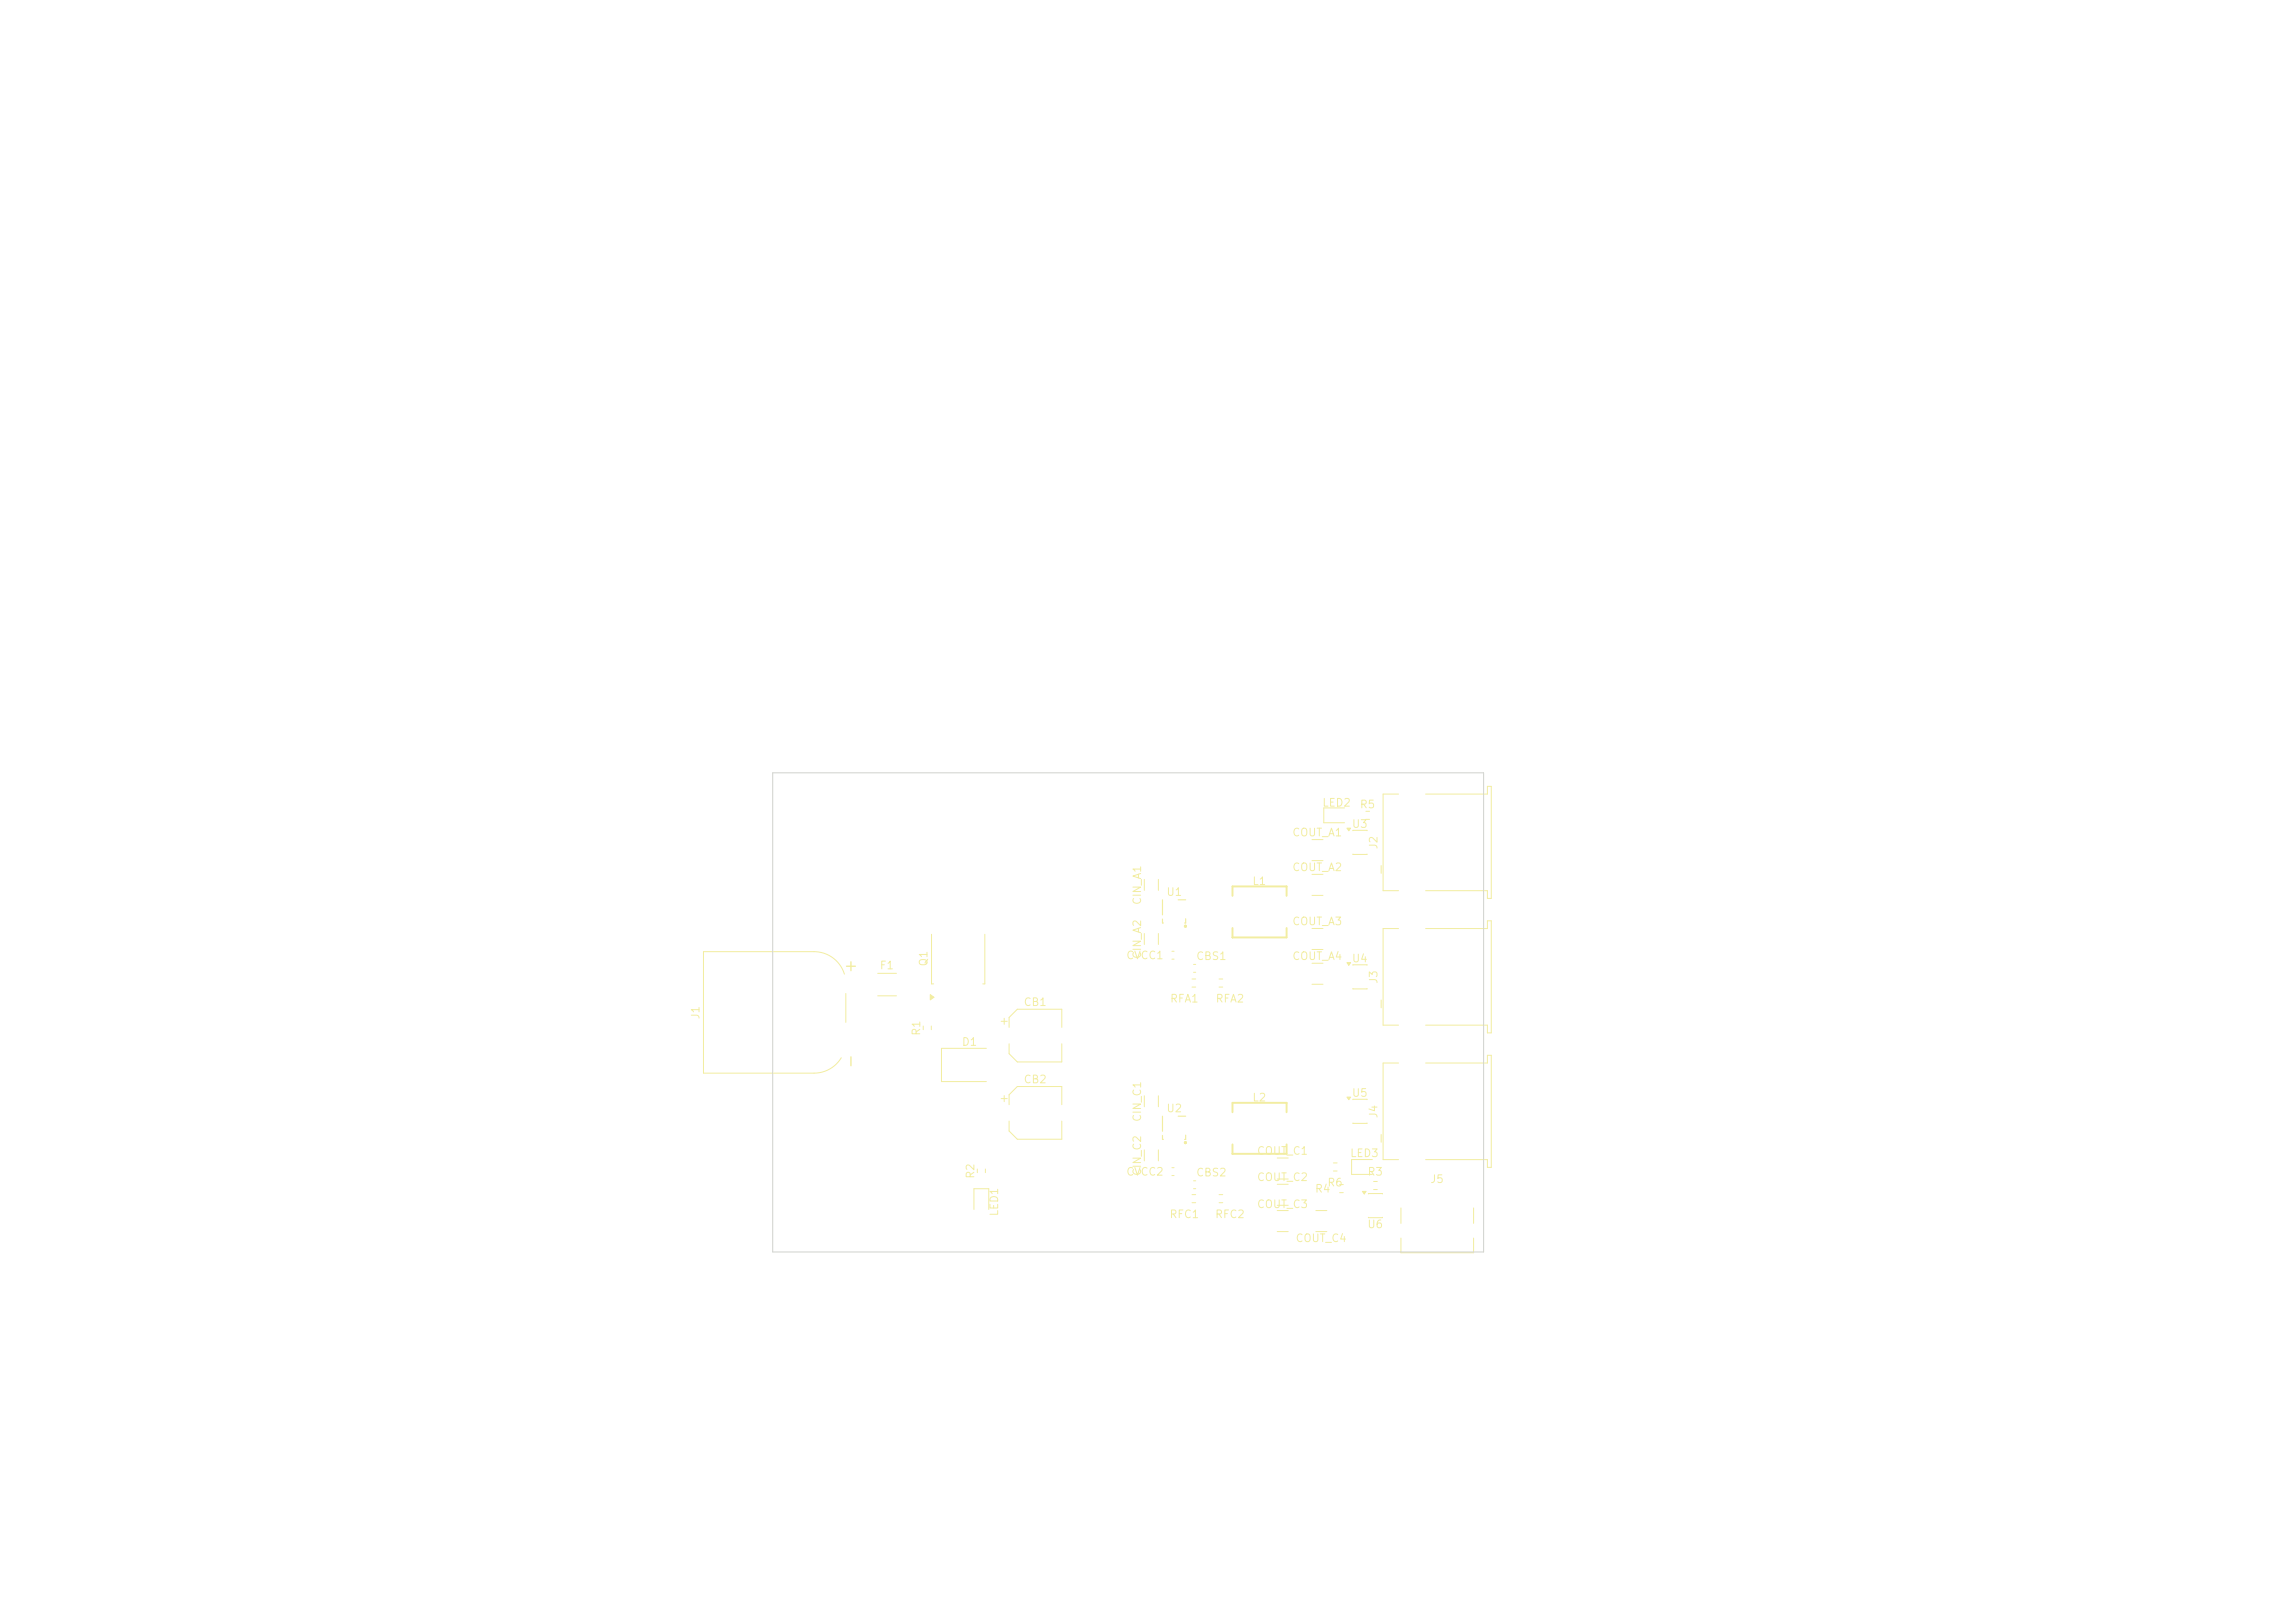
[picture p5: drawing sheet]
<svg xmlns="http://www.w3.org/2000/svg" width="297mm" height="210mm" viewBox="0 0 297 210" stroke-linecap="round" stroke-linejoin="round" font-family="sans-serif">
<defs><g id="words">
<g font-size="1.5" fill="#f2eda1">
<text x="111.1" y="126.1" transform="rotate(-90 111.1 126.1)">+</text>
<text x="111.1" y="138.4" transform="rotate(-90 111.1 138.4)">-</text>
</g>
<g font-size="1" fill="#f2eda1">
<text x="171" y="104.6">LED2</text>
<text x="174.9" y="107.4">U3</text>
<text x="175.9" y="104.8">R5</text>
<text x="167.2" y="108.5">COUT_A1</text>
<text x="167.2" y="113">COUT_A2</text>
<text x="178.5" y="110" transform="rotate(-90 178.5 110)">J2</text>
<text x="147.9" y="117.2" transform="rotate(-90 147.9 117.2)">CIN_A1</text>
<text x="150.9" y="116.2">U1</text>
<text x="162" y="114.8">L1</text>
<text x="167.2" y="120">COUT_A3</text>
<text x="113.8" y="125.7">F1</text>
<text x="120.3" y="125.1" transform="rotate(-90 120.3 125.1)">Q1</text>
<text x="145.7" y="124.4">CVCC1</text>
<text x="147.9" y="124.2" transform="rotate(-90 147.9 124.2)">CIN_A2</text>
<text x="154.7" y="124.5">CBS1</text>
<text x="167.2" y="124.5">COUT_A4</text>
<text x="174.9" y="124.8">U4</text>
<text x="90.8" y="132" transform="rotate(-90 90.8 132)">J1</text>
<text x="132.4" y="130.4">CB1</text>
<text x="151.3" y="130">RFA1</text>
<text x="157.2" y="130">RFA2</text>
<text x="178.5" y="127.4" transform="rotate(-90 178.5 127.4)">J3</text>
<text x="119.3" y="134.1" transform="rotate(-90 119.3 134.1)">R1</text>
<text x="124.4" y="135.6">D1</text>
<text x="132.4" y="140.4">CB2</text>
<text x="162" y="142.8">L2</text>
<text x="174.9" y="142.2">U5</text>
<text x="147.9" y="145.2" transform="rotate(-90 147.9 145.2)">CIN_C1</text>
<text x="150.9" y="144.2">U2</text>
<text x="162.6" y="149.7">COUT_C1</text>
<text x="174.6" y="150">LED3</text>
<text x="178.5" y="144.8" transform="rotate(-90 178.5 144.8)">J4</text>
<text x="126.3" y="152.6" transform="rotate(-90 126.3 152.6)">R2</text>
<text x="145.7" y="152.4">CVCC2</text>
<text x="147.9" y="152.2" transform="rotate(-90 147.9 152.2)">CIN_C2</text>
<text x="154.7" y="152.5">CBS2</text>
<text x="162.6" y="153.1">COUT_C2</text>
<text x="170.1" y="154.6">R4</text>
<text x="171.7" y="153.8">R6</text>
<text x="176.9" y="152.4">R3</text>
<text x="185" y="153.3">J5</text>
<text x="129.4" y="157.5" transform="rotate(-90 129.4 157.5)">LED1</text>
<text x="151.3" y="157.9">RFC1</text>
<text x="157.2" y="157.9">RFC2</text>
<text x="162.6" y="156.6">COUT_C3</text>
<text x="167.6" y="161">COUT_C4</text>
<text x="176.9" y="159.2">U6</text>
</g>
</g></defs>
<path d="M120.4 128.7l.5 .3-.5 .4zM120.5 120.9v6.4h.3M127.4 120.9v6.4h-.2M154.3 126.7h.4M154.3 127.7h.4M173.4 153.3h.4M173.4 154.3h.4" fill="none" stroke="#f2eda1" stroke-width=".13"/>
<path d="M120.4 128.7l.5 .3-.5 .4z" fill="#f2eda1"/>
<path d="M166.5 114.7h-7v1.2M166.5 114.7h.1M166.5 114.7v1.2M159.5 120.1v1.2h7v-1.2" fill="none" stroke="#f2eda1" stroke-width=".25"/>
<g fill="none" stroke="#f2eda1" stroke-width=".13">
<path d="M148.1 113.8v1.4M149.9 113.8v1.4M169.8 108.6h1.4M169.8 111.4h1.4M148.1 120.8v1.4M149.9 120.8v1.4M174.3 124.6h.5l-.2 .3zM175.1 124.9h1.8M175.1 127.9h1.8M157.8 154.6h.4M157.8 155.6h.4M165.3 156.6h1.4"/>
<path d="M165.3 159.4h1.4"/>
<circle cx="159.5" cy="121.3" r=".03"/>
</g>
<path d="M174.3 124.6h.5l-.2 .3z" fill="#f2eda1"/>
<path d="M176.3 154.2h.5l-.2 .3zM177.1 154.5h1.8M177.1 157.5h1.8" fill="none" stroke="#f2eda1" stroke-width=".13"/>
<path d="M176.3 154.2h.5l-.2 .3z" fill="#f2eda1"/>
<g fill="none" stroke="#f2eda1" stroke-width=".13">
<path d="M169.8 113.1h1.4M169.8 115.9h1.4M174 104.5h-2.7v2h2.7M174.3 107.2h.5l-.2 .3zM175.1 107.5h1.8M175.1 110.5h1.8M176.8 105h.4M176.8 106h.4M178.7 112v1M181 102.8h-2v12.5h2M184.5 102.8h8v-1h.5v14.5h-.5v-1h-8M119.5 132.8v.4"/>
<path d="M120.5 132.8v.4M129.6 132.2h.7M130 131.8v.7M130.6 132.9v-1.2l1.1-1.1h5.7v2.3M130.6 135.1v1.2l1.1 1.1h5.7v-2.3M154.5 124.8h.2M154.5 125.8h.2M157.8 126.7h.4M157.8 127.7h.4M169.8 124.6h1.4M169.8 127.4h1.4M169.8 120.1h1.4"/>
<path d="M169.8 122.9h1.4M178.7 129.4v1M181 120.2h-2v12.5h2M181 137.6h-2v12.5h2M184.5 120.2h8v-1h.5v14.5h-.5v-1h-8M184.5 137.6h8v-1h.5v14.5h-.5v-1h-8M126 156.5v-2.7h2v2.7M129.6 142.2h.7M130 141.8v.7M130.6 142.9v-1.2l1.1-1.1h5.7v2.3M130.6 145.1v1.2l1.1 1.1h5.7v-2.3M148.1 148.8v1.4"/>
<path d="M149.9 148.8v1.4M151.7 151.1h.2M151.7 152.1h.2M165.3 149.8h1.4M165.3 152.6h1.4M165.3 153.2h1.4M165.3 156h1.4M177.8 152.9h.4M177.8 153.9h.4M178.7 146.8v1"/>
<circle cx="159.5" cy="149.3" r=".03"/>
</g>
<path d="M159.5 148.1v1.2h7v-1.2M166.5 142.7h-7v1.2M166.5 142.7h.1M166.5 142.7v1.2" fill="none" stroke="#f2eda1" stroke-width=".25"/>
<path d="M150.4 116.4v2M150.4 118.9v.5h.2M152.5 116.4h.9M153.4 118.9v.5h-.1M150.4 144.4v2M150.4 146.9v.5h.2M152.5 144.4h.9M153.4 146.9v.5h-.1" fill="none" stroke="#f2eda1" stroke-width=".15"/>
<g fill="none" stroke="#f2eda1" stroke-width=".2">
<circle cx="153.4" cy="119.9" r=".1"/>
<circle cx="153.4" cy="147.8" r=".1"/>
</g>
<path d="M174.3 107.2h.5l-.2 .3z" fill="#f2eda1"/>
<g fill="none" stroke="#f2eda1" stroke-width=".13">
<path d="M109.3 126a4.1 4.1 0 0 0-3.9-2.9h-14.4v15.8h14.4a4.1 4.1 0 0 0 3.5-2M109.5 128.6v3.7M113.6 125.9h2.4M113.6 128.9h2.4M127.6 135.7h-5.8v4.3h5.8M151.7 123.1h.2M151.7 124.1h.2M148.1 141.8v1.4M149.9 141.8v1.4M154.3 154.6h.4M154.3 155.6h.4M154.5 152.8h.2"/>
<path d="M154.5 153.8h.2M170.3 156.6h1.4M170.3 159.4h1.4M172.6 150.5h.4M172.6 151.5h.4M174.3 142h.5l-.2 .3zM175.1 142.3h1.8M175.1 145.3h1.8M177.6 150h-2.7v2h2.7M181.3 156.3v2M190.7 156.3v2M181.3 160.2v1.9h9.4v-1.9"/>
</g>
<path d="M174.3 142h.5l-.2 .3z" fill="#f2eda1"/>
<path d="M126.5 151.3v.4M127.5 151.3v.4" fill="none" stroke="#f2eda1" stroke-width=".13"/>
<path d="M100 100h92v62h-92z" fill="none" stroke="#d0d2cd" stroke-width=".13"/>
<use href="#words"/>
</svg>
